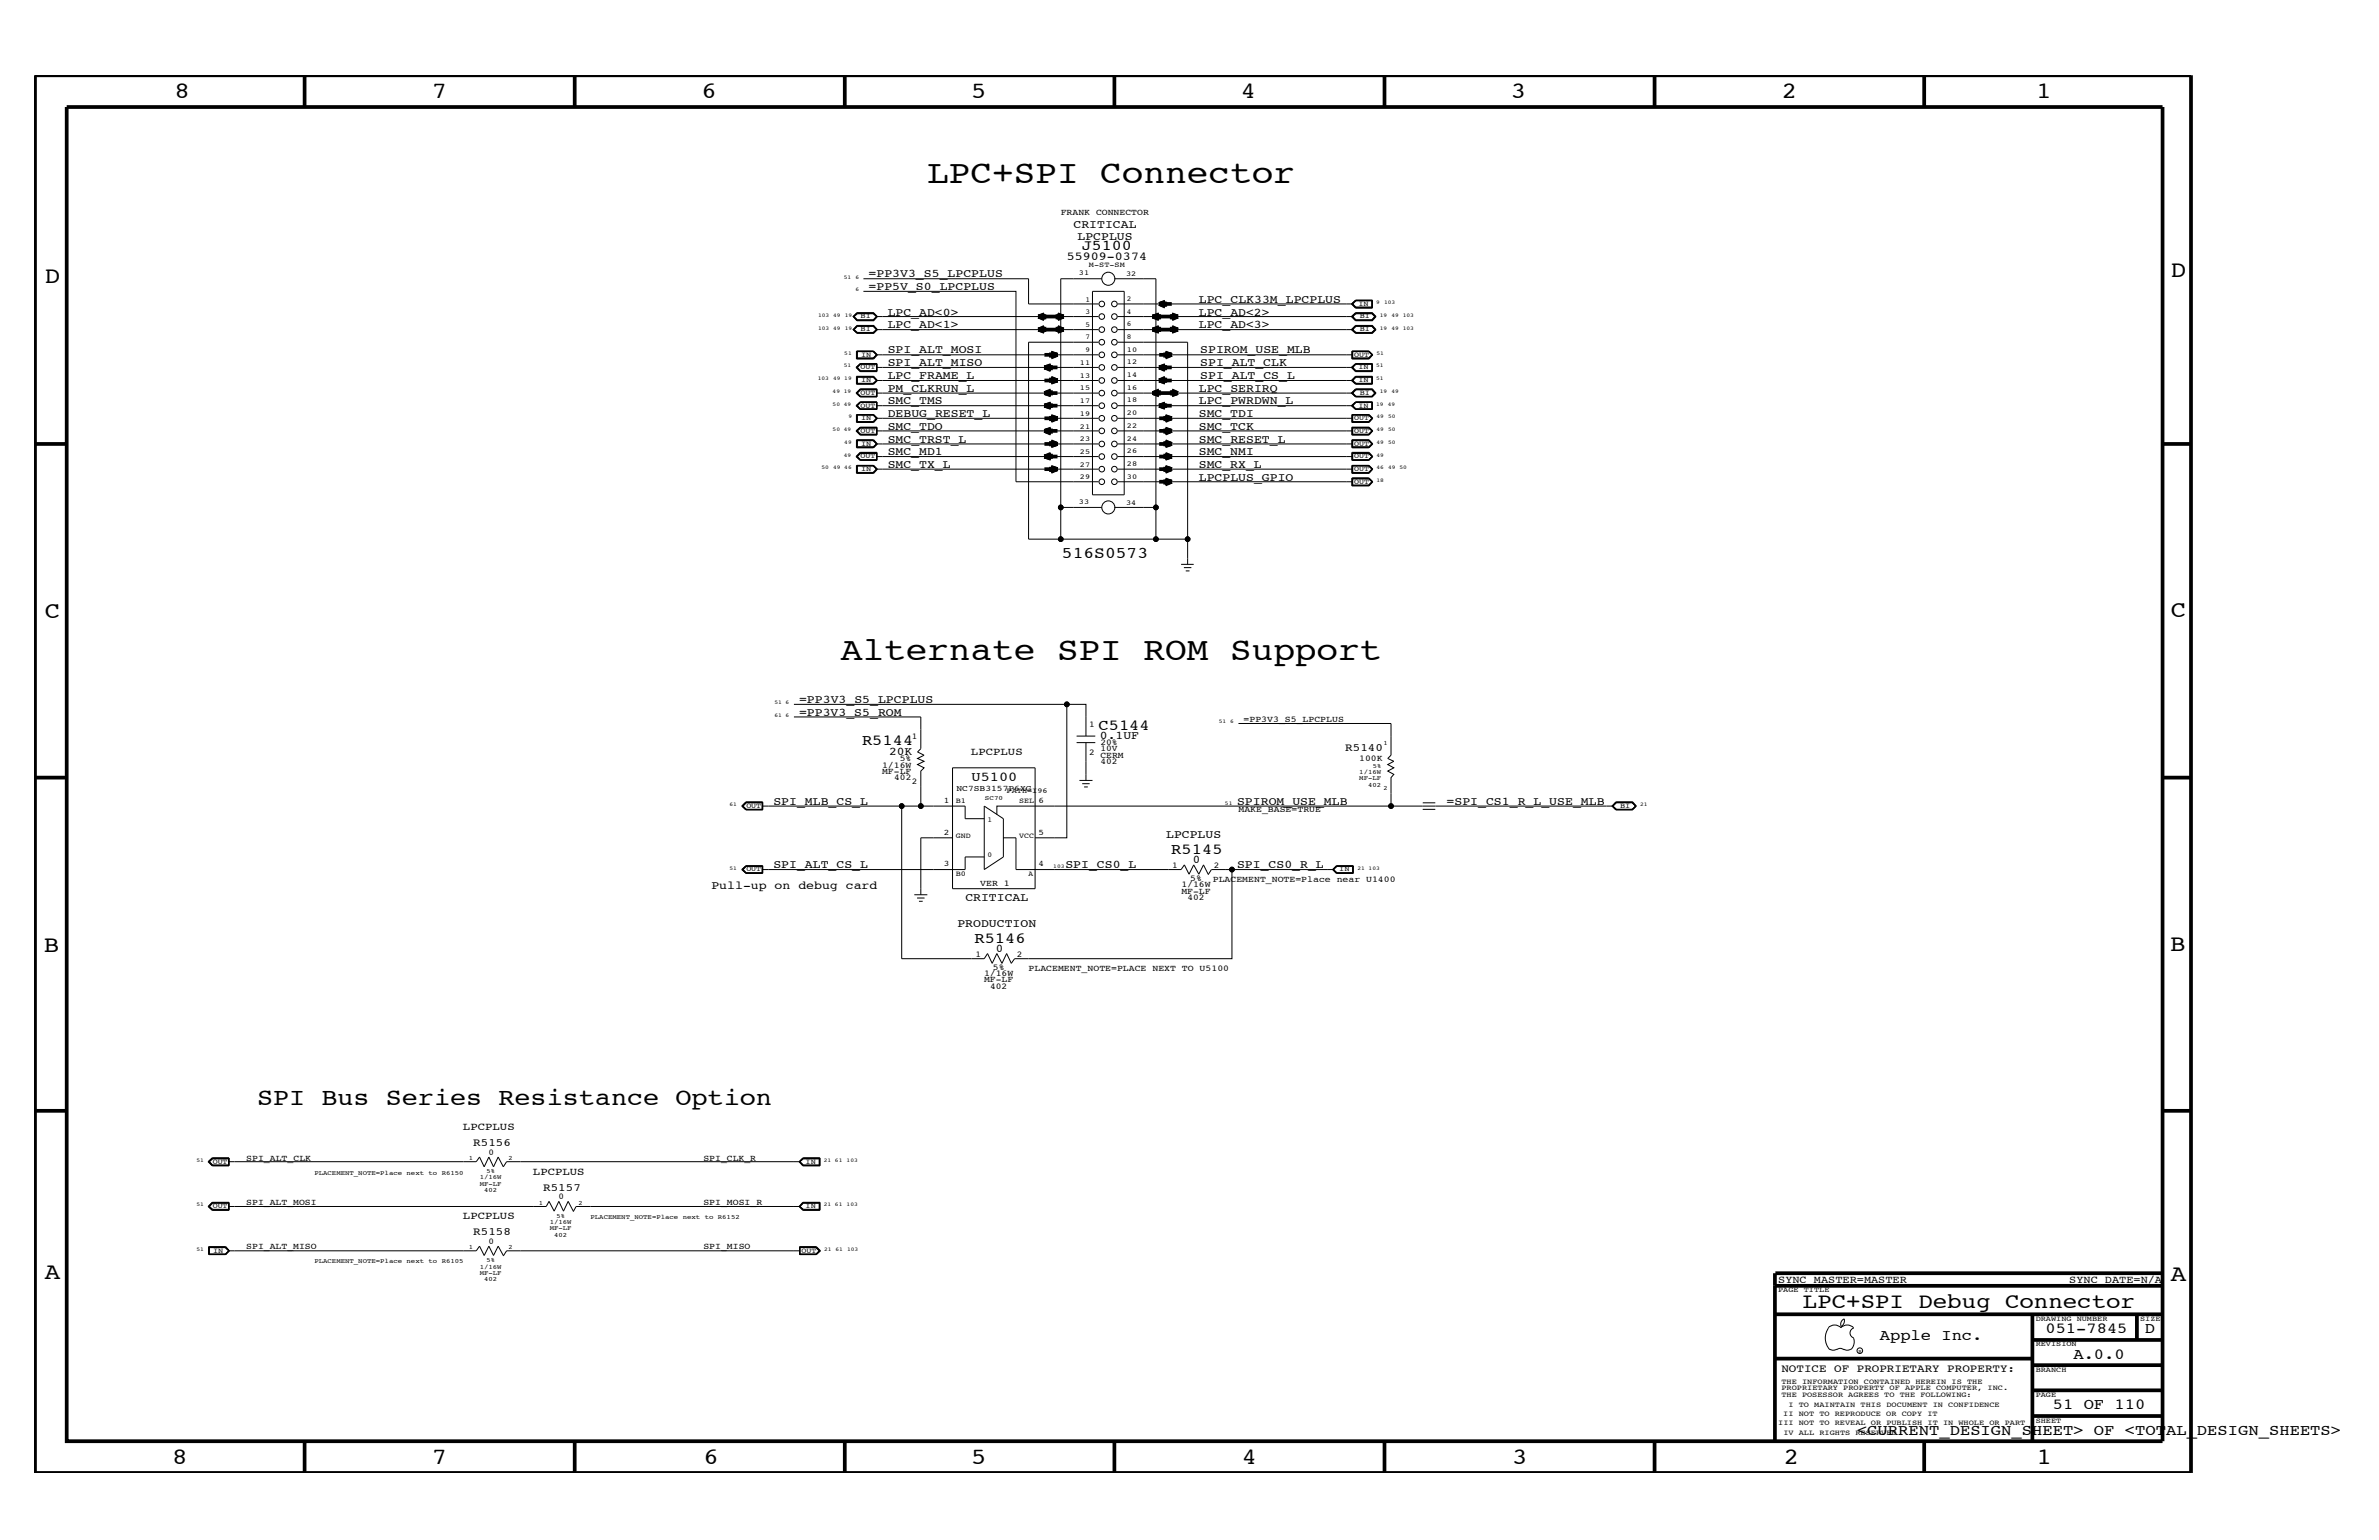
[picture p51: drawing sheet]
<svg xmlns="http://www.w3.org/2000/svg" width="432mm" height="279mm" viewBox="0 0 432 279" stroke-linecap="round" stroke-linejoin="round" font-family="sans-serif">
<defs><g id="words">
<g font-size="5.9">
<text x="168.3" y="33.2">LPC+SPI Connector</text>
<text x="152.6" y="119.7">Alternate SPI ROM Support</text>
</g>
<text font-size="4.4" x="46.7" y="200.4">SPI Bus Series Resistance Option</text>
<g font-size="4.2">
<text x="31.7" y="17.8">8</text>
<text x="78.4" y="17.8">7</text>
<text x="127.3" y="17.8">6</text>
<text x="176.3" y="17.8">5</text>
<text x="225.2" y="17.8">4</text>
<text x="274.2" y="17.8">3</text>
<text x="323.4" y="17.8">2</text>
<text x="369.6" y="17.8">1</text>
<text x="8.1" y="51.3">D</text>
<text x="394" y="50.3">D</text>
<text x="8.1" y="112.1">C</text>
<text x="394" y="111.9">C</text>
<text x="8" y="172.7">B</text>
<text x="393.9" y="172.5">B</text>
<text x="8.1" y="232">A</text>
<text x="394" y="232.4">A</text>
<text x="31.2" y="265.6">8</text>
<text x="78.4" y="265.6">7</text>
<text x="127.7" y="265.6">6</text>
<text x="176.3" y="265.6">5</text>
<text x="225.4" y="265.6">4</text>
<text x="274.5" y="265.6">3</text>
<text x="323.8" y="265.6">2</text>
<text x="369.7" y="265.6">1</text>
</g>
<text font-size="3.9" x="327.2" y="237.3">LPC+SPI Debug Connector</text>
<text font-size="3" x="192.7" y="101.3">516S0573</text>
<g font-size="2.8">
<text x="156.5" y="135.2">R5144</text>
<text x="199.4" y="132.4">C5144</text>
<text x="212.6" y="154.9">R5145</text>
<text x="176.9" y="171.1">R5146</text>
<text x="341.2" y="243.1">Apple Inc.</text>
<text x="371.3" y="241.9">051-7845</text>
<text x="389.3" y="241.9">D</text>
<text x="376.3" y="246.5">A.0.0</text>
<text x="372.6" y="255.7">51 OF 110</text>
<text x="337.1" y="260.4">&lt;CURRENT_DESIGN_SHEET&gt; OF &lt;TOTAL_DESIGN_SHEETS&gt;</text>
</g>
<text font-size="2.7" x="196.4" y="45.3">J5100</text>
<text font-size="2.5" x="176.4" y="141.8">U5100</text>
<text font-size="2.2" x="193.6" y="47.1">55909-0374</text>
<g font-size="2.1">
<text x="194.9" y="41.3">CRITICAL</text>
<text x="195.6" y="43.6">LPCPLUS</text>
<text x="157.6" y="52.6">=PP5V_S0_LPCPLUS</text>
<text x="157.6" y="50.3">=PP3V3_S5_LPCPLUS</text>
<text x="161.1" y="59.5">LPC_AD&lt;1&gt;</text>
<text x="161.1" y="57.3">LPC_AD&lt;0&gt;</text>
<text x="217.6" y="54.9">LPC_CLK33M_LPCPLUS</text>
<text x="217.6" y="57.3">LPC_AD&lt;2&gt;</text>
<text x="217.6" y="59.5">LPC_AD&lt;3&gt;</text>
<text x="161.1" y="64.1">SPI_ALT_MOSI</text>
<text x="217.8" y="64.1">SPIROM_USE_MLB</text>
<text x="161.1" y="71.1">PM_CLKRUN_L</text>
<text x="161.1" y="68.8">LPC_FRAME_L</text>
<text x="161.1" y="66.5">SPI_ALT_MISO</text>
<text x="217.6" y="71.1">LPC_SERIRQ</text>
<text x="217.8" y="66.5">SPI_ALT_CLK</text>
<text x="217.8" y="68.8">SPI_ALT_CS_L</text>
<text x="161.1" y="75.7">DEBUG_RESET_L</text>
<text x="161.1" y="73.3">SMC_TMS</text>
<text x="217.6" y="73.3">LPC_PWRDWN_L</text>
<text x="217.6" y="75.7">SMC_TDI</text>
<text x="161.1" y="82.6">SMC_MD1</text>
<text x="161.1" y="80.3">SMC_TRST_L</text>
<text x="161.1" y="78">SMC_TDO</text>
<text x="217.6" y="78">SMC_TCK</text>
<text x="217.6" y="82.6">SMC_NMI</text>
<text x="217.6" y="80.3">SMC_RESET_L</text>
<text x="161.1" y="84.9">SMC_TX_L</text>
<text x="217.6" y="87.2">LPCPLUS_GPIO</text>
<text x="217.6" y="84.9">SMC_RX_L</text>
<text x="145" y="129.8">=PP3V3_S5_ROM</text>
<text x="145" y="127.5">=PP3V3_S5_LPCPLUS</text>
<text x="161.4" y="136.9">20K</text>
<text x="199.6" y="134.1">0.1UF</text>
<text x="140.4" y="146">SPI_MLB_CS_L</text>
<text x="224.5" y="146">SPIROM_USE_MLB</text>
<text x="262.6" y="146">=SPI_CS1_R_L_USE_MLB</text>
<text x="211.7" y="152">LPCPLUS</text>
<text x="129.1" y="161.2">Pull-up on debug card</text>
<text x="140.4" y="157.5">SPI_ALT_CS_L</text>
<text x="193.4" y="157.5">SPI_CS0_L</text>
<text x="216.5" y="156.5">0</text>
<text x="224.5" y="157.5">SPI_CS0_R_L</text>
<text x="175.2" y="163.5">CRITICAL</text>
<text x="173.8" y="168.2">PRODUCTION</text>
<text x="180.8" y="172.7">0</text>
</g>
<g font-size="2">
<text x="244.2" y="136.3">R5140</text>
<text x="85.9" y="207.9">R5156</text>
<text x="98.6" y="216">R5157</text>
<text x="85.9" y="224.1">R5158</text>
<text x="323.3" y="248.9">NOTICE OF PROPRIETARY PROPERTY:</text>
</g>
<g font-size="1.9">
<text x="176.2" y="137">LPCPLUS</text>
<text x="84" y="205">LPCPLUS</text>
<text x="96.7" y="213.1">LPCPLUS</text>
<text x="84" y="221.2">LPCPLUS</text>
<text x="322.7" y="232.7">SYNC_MASTER=MASTER</text>
<text x="375.6" y="232.7">SYNC_DATE=N/A</text>
</g>
<g font-size="1.6">
<text x="192.5" y="39.1">FRANK CONNECTOR</text>
<text x="197.7" y="131.9">1</text>
<text x="225.7" y="131">=PP3V3_S5_LPCPLUS</text>
<text x="165.5" y="134.1">1</text>
<text x="197.7" y="137">2</text>
<text x="199.7" y="137.4">CERM</text>
<text x="199.7" y="136.3">10V</text>
<text x="199.7" y="135.2">20%</text>
<text x="160.1" y="140.5">MF-LF</text>
<text x="160.1" y="139.3">1/16W</text>
<text x="162.3" y="141.6">402</text>
<text x="163.3" y="138.1">5%</text>
<text x="165.5" y="142.2">2</text>
<text x="199.7" y="138.6">402</text>
<text x="246.7" y="138">100K</text>
<text x="224.8" y="147.3">MAKE_BASE=TRUE</text>
<text x="177.9" y="160.7">VER 1</text>
<text x="212.8" y="157.4">1</text>
<text x="214.4" y="161">1/16W</text>
<text x="216" y="159.8">5%</text>
<text x="220.1" y="160">PLACEMENT_NOTE=Place near U1400</text>
<text x="220.3" y="157.4">2</text>
<text x="214.4" y="162.2">MF-LF</text>
<text x="215.5" y="163.3">402</text>
<text x="177" y="173.6">1</text>
<text x="184.6" y="173.6">2</text>
<text x="178.6" y="178.3">MF-LF</text>
<text x="178.6" y="177.2">1/16W</text>
<text x="179.7" y="179.4">402</text>
<text x="180.2" y="176">5%</text>
<text x="186.7" y="176.2">PLACEMENT_NOTE=PLACE NEXT TO U5100</text>
<text x="88.6" y="209.5">0</text>
<text x="44.7" y="210.6">SPI_ALT_CLK</text>
<text x="127.7" y="210.6">SPI_CLK_R</text>
<text x="44.7" y="218.6">SPI_ALT_MOSI</text>
<text x="101.3" y="217.6">0</text>
<text x="127.7" y="218.6">SPI_MOSI_R</text>
<text x="44.7" y="226.7">SPI_ALT_MISO</text>
<text x="88.6" y="225.7">0</text>
<text x="127.7" y="226.7">SPI_MISO</text>
</g>
<g font-size="1.5">
<text x="173.6" y="143.5">NC7SB3157P6XG</text>
<text x="171.3" y="145.7">1</text>
<text x="188.5" y="145.7">6</text>
<text x="171.3" y="151.4">2</text>
<text x="188.5" y="151.4">5</text>
<text x="171.3" y="157.2">3</text>
<text x="188.5" y="157.2">4</text>
</g>
<g font-size="1.4">
<text x="195.8" y="50">31</text>
<text x="197.7" y="48.4">M-ST-SM</text>
<text x="204.4" y="50.1">32</text>
<text x="156.2" y="57.8">BI</text>
<text x="197" y="59.3">5</text>
<text x="197" y="57">3</text>
<text x="197" y="54.7">1</text>
<text x="204.6" y="59.2">6</text>
<text x="204.6" y="56.9">4</text>
<text x="204.6" y="54.6">2</text>
<text x="246.5" y="55.5">IN</text>
<text x="246.8" y="57.8">BI</text>
<text x="156.2" y="60.1">BI</text>
<text x="156.3" y="64.7">IN</text>
<text x="197" y="64">9</text>
<text x="197" y="61.6">7</text>
<text x="204.6" y="61.5">8</text>
<text x="204.6" y="63.8">10</text>
<text x="245.8" y="64.7">OUT</text>
<text x="246.8" y="60.1">BI</text>
<text x="156.2" y="71.7">OUT</text>
<text x="156.2" y="67">OUT</text>
<text x="156.3" y="69.4">IN</text>
<text x="196" y="70.8">15</text>
<text x="196" y="68.5">13</text>
<text x="196" y="66.2">11</text>
<text x="204.6" y="70.7">16</text>
<text x="204.6" y="68.4">14</text>
<text x="204.6" y="66.1">12</text>
<text x="246.5" y="69.4">IN</text>
<text x="246.5" y="67">IN</text>
<text x="246.8" y="71.7">BI</text>
<text x="156.2" y="73.9">OUT</text>
<text x="156.3" y="76.2">IN</text>
<text x="196" y="77.8">21</text>
<text x="196" y="75.5">19</text>
<text x="196" y="73.2">17</text>
<text x="204.6" y="77.7">22</text>
<text x="204.6" y="75.3">20</text>
<text x="204.6" y="73">18</text>
<text x="245.8" y="76.2">OUT</text>
<text x="246.5" y="73.9">IN</text>
<text x="156.2" y="83.2">OUT</text>
<text x="156.2" y="78.6">OUT</text>
<text x="156.3" y="80.9">IN</text>
<text x="196" y="82.3">25</text>
<text x="196" y="80">23</text>
<text x="204.6" y="82.2">26</text>
<text x="204.6" y="80">24</text>
<text x="245.8" y="83.2">OUT</text>
<text x="245.8" y="80.9">OUT</text>
<text x="245.8" y="78.6">OUT</text>
<text x="156.3" y="85.5">IN</text>
<text x="196" y="87">29</text>
<text x="196" y="84.7">27</text>
<text x="204.6" y="86.9">30</text>
<text x="204.6" y="84.5">28</text>
<text x="245.8" y="87.7">OUT</text>
<text x="245.8" y="85.5">OUT</text>
<text x="195.8" y="91.5">33</text>
<text x="204.4" y="91.6">34</text>
<text x="182.7" y="144">PATH=I96</text>
<text x="135.5" y="146.6">OUT</text>
<text x="173.5" y="145.7">B1</text>
<text x="179.2" y="149.1">1</text>
<text x="185" y="145.7">SEL</text>
<text x="294" y="146.6">BI</text>
<text x="173.5" y="152">GND</text>
<text x="179.2" y="155.5">0</text>
<text x="185" y="152">VCC</text>
<text x="135.5" y="158.1">OUT</text>
<text x="173.5" y="158.9">B0</text>
<text x="186.7" y="158.9">A</text>
<text x="243.1" y="158.1">IN</text>
<text x="38.6" y="211.1">OUT</text>
<text x="146.2" y="211.1">IN</text>
<text x="38.6" y="219.2">OUT</text>
<text x="146.2" y="219.2">IN</text>
<text x="38.7" y="227.3">IN</text>
<text x="145.5" y="227.3">OUT</text>
<text x="322.7" y="234.4">PAGE TITLE</text>
<text x="369.5" y="239.6">DRAWING NUMBER</text>
<text x="388.5" y="239.6">SIZE</text>
<text x="369.5" y="244.2">REVISION</text>
<text x="323.3" y="251.1">THE INFORMATION CONTAINED HEREIN IS THE</text>
<text x="369.5" y="248.9">BRANCH</text>
<text x="323.3" y="253.4">THE POSESSOR AGREES TO THE FOLLOWING:</text>
<text x="323.3" y="252.3">PROPRIETARY PROPERTY OF APPLE COMPUTER, INC.</text>
<text x="323.7" y="256.9">II NOT TO REPRODUCE OR COPY IT</text>
<text x="324.6" y="255.2">I TO MAINTAIN THIS DOCUMENT IN CONFIDENCE</text>
<text x="369.5" y="253.4">PAGE</text>
<text x="322.7" y="258.6">III NOT TO REVEAL OR PUBLISH IT IN WHOLE OR PART</text>
<text x="323.7" y="260.4">IV ALL RIGHTS RESERVED</text>
<text x="369.5" y="258.1">SHEET</text>
</g>
<g font-size="1.2">
<text x="251.1" y="135.2">1</text>
<text x="246.7" y="141.6">MF-LF</text>
<text x="246.7" y="140.5">1/16W</text>
<text x="248.3" y="142.8">402</text>
<text x="249.2" y="139.3">5%</text>
<text x="251.1" y="143.4">2</text>
<text x="178.8" y="145.1">SC70</text>
<text x="57.1" y="213.1">PLACEMENT_NOTE=Place next to R6150</text>
<text x="85.1" y="210.4">1</text>
<text x="87.1" y="215.2">MF-LF</text>
<text x="87.1" y="214">1/16W</text>
<text x="88.3" y="212.9">5%</text>
<text x="92.3" y="210.4">2</text>
<text x="87.9" y="216.4">402</text>
<text x="97.8" y="218.6">1</text>
<text x="101" y="220.9">5%</text>
<text x="105" y="218.6">2</text>
<text x="107.2" y="221.2">PLACEMENT_NOTE=Place next to R6152</text>
<text x="85.1" y="226.6">1</text>
<text x="92.3" y="226.6">2</text>
<text x="99.8" y="223.2">MF-LF</text>
<text x="99.8" y="222.1">1/16W</text>
<text x="100.6" y="224.4">402</text>
<text x="57.1" y="229.2">PLACEMENT_NOTE=Place next to R6105</text>
<text x="87.1" y="230.2">1/16W</text>
<text x="87.1" y="231.3">MF-LF</text>
<text x="87.9" y="232.4">402</text>
<text x="88.3" y="229">5%</text>
</g>
<g font-size="1">
<text x="153.2" y="50.6">51</text>
<text x="155.3" y="52.9">6</text>
<text x="155.3" y="50.6">6</text>
<text x="148.5" y="57.4">103 49</text>
<text x="148.5" y="59.8">103 49</text>
<text x="153.3" y="57.4">19</text>
<text x="153.3" y="59.8">19</text>
<text x="249.8" y="55.1">9</text>
<text x="250.4" y="57.4">19</text>
<text x="250.4" y="59.8">19</text>
<text x="251.2" y="55.1">103</text>
<text x="252.6" y="57.4">49 103</text>
<text x="252.6" y="59.8">49 103</text>
<text x="153.2" y="64.4">51</text>
<text x="249.9" y="64.4">51</text>
<text x="148.4" y="69">103</text>
<text x="151.1" y="71.3">49 19</text>
<text x="151.2" y="69">49 19</text>
<text x="153.2" y="66.7">51</text>
<text x="249.8" y="66.7">51</text>
<text x="249.8" y="69">51</text>
<text x="250.4" y="71.3">19</text>
<text x="252.6" y="71.3">49</text>
<text x="151.1" y="73.6">50 49</text>
<text x="154" y="75.9">9</text>
<text x="249.8" y="73.6">19</text>
<text x="249.9" y="75.9">49</text>
<text x="251.9" y="73.6">49</text>
<text x="252" y="75.9">50</text>
<text x="151.1" y="78.2">50 49</text>
<text x="153.2" y="82.8">49</text>
<text x="153.2" y="80.5">49</text>
<text x="249.9" y="78.2">49</text>
<text x="249.9" y="80.5">49</text>
<text x="249.9" y="82.8">49</text>
<text x="252" y="78.2">50</text>
<text x="252" y="80.5">50</text>
<text x="149.1" y="85.1">50</text>
<text x="151.2" y="85.1">49 46</text>
<text x="249.9" y="85.1">46</text>
<text x="249.9" y="87.4">18</text>
<text x="252" y="85.1">49 50</text>
<text x="140.5" y="130.1">61 6</text>
<text x="140.5" y="127.8">51 6</text>
<text x="221.2" y="131.3">51 6</text>
<text x="132.4" y="146.2">61</text>
<text x="222.3" y="146">51</text>
<text x="297.7" y="146.2">21</text>
<text x="132.4" y="157.8">51</text>
<text x="191.2" y="157.5">103</text>
<text x="246.4" y="157.8">21 103</text>
<text x="35.6" y="210.8">51</text>
<text x="149.5" y="210.8">21 61</text>
<text x="153.7" y="210.8">103</text>
<text x="35.6" y="218.9">51</text>
<text x="149.5" y="218.9">21 61</text>
<text x="153.7" y="218.9">103</text>
<text x="35.6" y="226.9">51</text>
<text x="149.6" y="226.9">21 61</text>
<text x="153.8" y="226.9">103</text>
</g>
<text font-size=".9" x="337.3" y="245.4">R</text>
</g></defs>
<g fill="none" stroke="#000" stroke-width=".18">
<path d="M154.9 59.8l.7-.7h2.9l.6 .7-.6 .6h-2.9zM154.9 57.4l.7-.6h2.9l.6 .6-.6 .7h-2.9zM155.5 59.1h3l.7 .7-.7 .6h-3l-.6-.6zM155.5 59h3.1l.7 .8-.7 .7h-3.1l-.6-.7zM155.5 56.8h3l.7 .6-.7 .7h-3l-.6-.7zM155.5 56.8h3.1l.7 .6-.7 .8h-3.1l-.6-.8zM156.7 52.9h27.7v34.5h15M156.7 50.6h30v4.5h12.7M159.1 59.8l-.6 .5h-2.9l-.6-.5 .6-.6h2.9l.6 .6h40.3M159.1 57.4l-.6 .6h-2.9l-.6-.6 .6-.5h2.9l.6 .5h40.3M198.3 52.9h5.7v36.9h-5.7zM200 50.6h-7.5v41.5"/>
<path d="M202.3 50.6h7.5v41.5M202.9 59.8h42.6M202.9 55.1h42.6M202.9 57.4h42.6M245.3 59.8l.7-.8h3.1l.7 .8-.7 .7h-3.1zM245.3 57.4l.7-.6h3.1l.7 .6-.7 .8h-3.1zM245.3 55.1l.7-.6h3.1v1.4h-3.1zM245.5 57.4l.6-.5h2.9l.5 .5-.5 .6h-2.9zM246 59.1h3l.6 .7-.6 .6h-3M246 59.1h3l.7 .7-.7 .6h-3M246 59.1l-.6 .7 .6 .6M246 56.8h3l.6 .6-.6 .7h-3l-.6-.7z"/>
<path d="M246 56.8h3l.7 .6-.7 .7h-3M246 56.8l-.6 .6 .6 .7M246 54.6h3v1.1h-3l-.6-.6zM246 54.5l-.6 .6 .6 .7h3.1M246.1 59.2h2.9l.5 .6-.5 .5h-2.9l-.6-.5zM246.1 54.6l-.6 .5 .6 .6M155.4 66.7l.7-.7h3.1v1.4h-3.1zM155.4 78.2l.7-.7h3.1v1.4h-3.1zM155.4 63.7h3.2l.7 .7-.7 .7h-3.2zM155.4 68.3h3.2l.7 .7-.7 .7h-3.2zM155.4 75.2h3.2l.7 .7-.7 .8h-3.2zM155.4 79.8h3.2l.7 .7-.7 .7h-3.2z"/>
<path d="M155.5 63.7v1.4h3l.7-.7-.7-.7M155.5 75.2v1.4h3M155.5 73.6l.6-.6h3v1.2h-3zM155.5 75.3h3l.6 .6M155.5 63.8h3l.6 .6M155.6 63.8v1.2M155.6 68.4h2.9l.6 .6-.6 .5h-2.9zM155.6 75.3v1.2h2.9l.6-.6M155.6 80h2.9l.6 .5-.6 .6h-2.9zM156.1 70.6h3.1v1.4h-3.1l-.7-.7zM156.1 72.9h3.1v1.4h-3.1M156.1 67.3l-.6-.6 .6-.6h3v1.2"/>
<path d="M156.1 70.6l-.6 .7 .6 .6h3v-1.3M156.1 78.9h3.1M156.1 77.6h3.1M156.1 77.6l-.7 .6 .7 .7M156.1 77.6l-.6 .6 .6 .7M156.1 72.9l-.7 .7 .7 .7M156.1 70.6h3.1M156.1 70.6l-.7 .7 .7 .7M156.1 67.3h3.1M156.1 66l-.7 .7 .7 .6M156.2 73l-.6 .6 .6 .6M156.2 66.1l-.6 .6 .6 .6h2.9"/>
<path d="M158.5 68.4h-3v1.2h3M158.5 79.9h-3v1.3M158.5 79.9l.7 .6-.7 .7M158.5 79.9l.6 .6M158.5 75.2l.7 .7-.7 .7M158.5 68.4l.7 .6-.7 .6M158.5 68.4l.6 .6M159.1 77.7h-2.9l-.6 .5 .6 .6h2.9M159.1 70.7h-2.9l-.6 .6 .6 .6M159.1 77.6v1.3M159.1 78.2h40.3M159.1 75.9l-.6 .7"/>
<path d="M159.1 75.9h40.3M159.1 73.6h40.3M159.1 71.3h40.3M159.1 66.7h40.3M159.1 69l-.6 .6M159.1 69h40.3M159.1 64.4l-.6 .6h-3M159.1 64.4h40.3M199.4 62.1h-12.7v35.7h5.8v-5.7M202.9 78.2h42.6M202.9 75.9h42.6M202.9 73.6h42.6"/>
<path d="M202.9 71.3h42.6M202.9 66.7h42.6M202.9 69h42.6M202.9 64.4h42.6M202.9 62.1h12.7v35.7M245.3 71.3l.7-.7h3.1l.7 .7-.7 .7h-3.1zM245.3 66.7l.7-.7h3.1v1.4h-3.1zM245.3 69l.7-.7h3.1v1.4h-3.1zM245.4 77.5h3.1l.7 .7-.7 .7h-3.1zM245.4 79.8h3.1l.7 .7-.7 .7h-3.1zM245.4 75.2h3.1l.7 .7-.7 .8h-3.1zM245.4 63.7h3.1l.7 .7-.7 .7h-3.1z"/>
<path d="M245.4 77.6h3l.7 .6-.7 .7h-3zM245.4 75.2v1.4h3l.7-.7M245.4 75.3h3M245.4 73.6l.6-.6h3v1.2h-3zM245.4 65h3M245.4 63.7v1.4h3l.7-.7M245.4 63.8h3M245.5 71.3l.6-.6h2.9l.5 .6-.5 .6h-2.9zM245.5 63.8v1.2M245.5 75.3v1.2h2.9l.6-.6-.6-.6M245.5 77.7h2.9l.6 .5-.6 .6h-2.9zM245.5 80h2.9l.6 .5-.6 .6h-2.9z"/>
<path d="M246 70.6h3l.6 .7-.6 .6h-3l-.6-.6zM246 70.6h3l.7 .7-.7 .7h-3M246 70.6l-.6 .7 .6 .7M246 72.9h3.1v1.4h-3.1M246 67.3h3.1M246 67.3l-.6-.6 .6-.6h3v1.2M246 69.6h3.1M246 68.4h3.1M246 72.9l-.7 .7 .7 .7M246 72.9l-.6 .7 .6 .7M246 68.4l-.6 .6 .6 .6M246 66l-.6 .7 .6 .6"/>
<path d="M246.1 73l-.6 .6 .6 .6M246.1 66.1l-.6 .6 .6 .6h2.9M248.4 75.2l.7 .7M248.4 75.3l.7 .6M248.4 63.7l.7 .7M248.4 63.8l.7 .6M248.4 63.8l.6 .6-.6 .6M249 68.4h-2.9l-.6 .6 .6 .5h2.9M249 68.4v1.2M249.1 64.4l-.7 .6M155.4 84.4h3.2l.7 .7-.7 .8h-3.2zM155.5 84.4v1.4h3"/>
<path d="M155.5 84.5h3l.6 .6M155.6 84.5v1.2h2.9l.6-.6M156.1 82.1h3.1v1.4h-3.1l-.7-.7zM156.1 82.2h3v1.2h-3l-.6-.6zM156.2 82.2l-.6 .6 .6 .6M158.5 84.4l.7 .7-.7 .7M159.1 85.1l-.6 .7M159.1 85.1h40.3M159.1 82.8h40.3M159.1 80.5l-.6 .6h-3M159.1 80.5h40.3M159.2 82.2h-3.1l-.7 .6 .7 .7"/>
<path d="M192.5 92.1h7.5M202.3 92.1h7.5M202.9 85.1h42.6M202.9 82.8h42.6M202.9 80.5h42.6M202.9 87.4h42.6M209.8 92.1v5.7h-17.3M209.8 97.8h5.8v4.6M245.4 84.4h3.1l.7 .7-.7 .8h-3.1zM245.4 82.1h3.1l.7 .7-.7 .7h-3.1zM245.4 86.7h3.1l.7 .7-.7 .8h-3.1zM245.4 84.4v1.4h3l.7-.7"/>
<path d="M245.4 84.5h3M245.4 83.4h3M245.4 82.2h3M245.4 86.7v1.4h3l.7-.7M245.4 86.8h3l.7 .6M245.5 82.2v1.2M245.5 84.5v1.2h2.9l.6-.6-.6-.6M245.5 86.9h2.9l.6 .5-.6 .6h-2.9zM248.4 86.7l.7 .7M248.4 84.4l.7 .7M248.4 84.5l.7 .6M248.4 82.2l.7 .6"/>
<path d="M248.4 82.2l.6 .6-.6 .6M249.1 82.8l-.7-.6h-3v1.3M249.1 80.5l-.7-.6h-3v1.3M249.1 80.5l-.7 .6h-3M249.1 82.8l-.7 .7M249.1 82.8l-.7 .6M249.1 80.5l-.7 .7M214.4 102.4h2.3M214.9 103h1.3M215.2 103.6h.7M144.1 130.1h23v5.7l-.6 .6 1.2 .6-1.2 .6 1.2 .5-1.2 .6 1.2 .6-.6 .6v6.3h8.1v2.3h3.4M144.1 127.8h49.5v24.2h-5.7"/>
<path d="M172.9 139.3h15v21.9h-15zM193.6 127.8h3.5v5.7M195.4 134.7h3.4M195.4 133.5h3.4M197.1 134.7v6.9M224.8 131.3h27.7v5.7l-.6 .6 1.1 .5-1.1 .6 1.1 .6-1.1 .6 1.1 .6-.5 .6v5.1h40.3M134.6 146.2l.8-.7h3v1.4h-3zM134.8 157.8l.6-.6h2.9v1.2h-2.9zM135.4 157.1h3v1.3h-3M135.4 145.6l-.6 .6 .6 .6h2.9v-1.2M135.4 157.1l-.8 .7 .8 .6M135.4 157.1l-.7 .7 .7 .6"/>
<path d="M135.4 145.6h3M135.4 145.6l-.7 .6 .7 .7M135.5 157.2l-.6 .6 .6 .6M138.3 145.7h-2.8l-.6 .5 .6 .6M138.3 146.2h28.8M163.7 146.2v27.7h14.9l.6-.9 .9 1.8 .8-1.8 1 1.8 .8-1.8 .9 1.8 .6-.9h39.4v-16.1h18.5M172.9 152h-5.8v10.3M178.6 155.5h-3.4v2.3h-36.9M178.6 146.2l3.5 2.3v7l-3.5 2.3zM182.1 152h2.3v5.8h30l.6-.9 .8 1.7 .9-1.7 .9 1.7 .8-1.7 .9 1.7M195.9 141.6h2.4M196.4 142.2h1.4"/>
<path d="M196.8 142.8h.6M223.6 157.8h-3.7l-.6 .9M242.6 157.1h3v1.3h-3l-.7-.6zM242.7 157.2l-.6 .6 .6 .6M242.7 157.2h2.8v1.2h-2.8M242.7 157.2l-.7 .6 .7 .6M252.5 146.2h-71.6v1.6M258.2 146.8h2.3M258.2 145.7h2.3M293.3 145.5h3l.7 .7-.7 .7h-3l-.7-.7zM293.4 145.7h2.8l.6 .5-.6 .6h-2.8l-.6-.6zM296.9 146.2l-.7-.6h-2.8l-.7 .6 .7 .6"/>
<path d="M296.9 146.2l-.7 .6h-2.8M296.9 146.2l-.7-.6h-2.9l-.7 .6 .7 .7M296.9 146.2l-.7 .7h-2.9M165.9 162.3h2.4M166.5 162.9h1.3M166.8 163.5h.7M37.8 210.8l.7-.7h3.1v1.4h-3.1zM38.5 211.4h3.1M38.5 211.4l-.6-.6 .6-.6h3v1.2M38.5 218.1h3.1v1.5h-3.1l-.7-.7zM38.5 210.1l-.7 .7 .7 .6M38.5 218.2l-.6 .7 .6 .6h3v-1.3"/>
<path d="M38.5 218.2h3.1M38.5 218.2l-.7 .7 .7 .7M41.5 210.3h-2.9l-.6 .5 .6 .6h2.9M41.5 218.3h-2.9l-.6 .6 .6 .5h2.9M41.5 210.8h44.9l.6-.9 .9 1.8 .8-1.8 .9 1.8 .8-1.8 1 1.8 .5-.9h53.3M41.5 218.9h57.6l.6-.9 .9 1.7 .8-1.7 .9 1.7 .8-1.7 1 1.7M145.1 218.9l.7-.7h3v1.4M145.1 218.9l.7 .7M145.1 218.9l.7 .6h3M145.2 210.8l.6-.5h2.9v1.1h-2.9zM145.2 218.9h-40.6l-.5 .9M145.7 210.1h3.1v1.4h-3.1l-.7-.7z"/>
<path d="M145.7 218.1h3.1v1.5h-3.1l-.7-.7zM145.8 218.3h2.9v1.1h-2.9l-.6-.5zM145.8 210.1l-.7 .7M148.8 210.1v1.3h-3l-.7-.6M148.8 210.2h-3l-.7 .6M37.8 226.2h3.2l.7 .7-.7 .7h-3.2zM37.9 227.5h3M37.9 226.3h3M38 226.3v1.2M40.9 226.3l.7 .6M40.9 226.3l.6 .6M41.5 226.9h44.9l.6-.8 .9 1.7 .8-1.7 .9 1.7 .8-1.7 1 1.7"/>
<path d="M41.5 226.9l-.6 .6M41.6 226.9l-.6-.6h-3.1v1.3M41.6 226.9l-.7 .6M41.6 226.9l-.6 .7M145.1 226.2h3.1l.7 .7-.7 .7h-3.1zM145.1 226.3h3.1l.6 .6-.6 .7M145.2 226.3h3l.6 .6-.6 .6h-3zM145.2 226.9h-53.3l-.5 1M148.1 226.3l.6 .6-.6 .6M334.7 239.3l.1 .3a1.19 1.19 0 0 1-.6 1.1M334.8 239.3a1.02 1.02 0 0 0-.6 1.3M331.8 240.9a1.61 1.61 0 0 1 2.4 0"/>
<path d="M331.9 241a3.1 3.1 0 0 0 .2 3.9M332.1 244.8l.6 .2 .7-.2M333.4 244.9l.6-.3 .7 .3M334.1 240.9a1.61 1.61 0 0 1 2.3 0M334.6 244.8l.7 .2 .6-.2M336.4 242.8l.2 .6a1.95 1.95 0 0 1-.6 1.4M336.5 240.9a.93 .93 0 0 0-.7 .9 .93 .93 0 0 0 .7 .9"/>
<circle cx="200" cy="55.1" r=".51"/>
<circle cx="200" cy="59.8" r=".51"/>
<circle cx="200" cy="57.4" r=".51"/>
<circle cx="201.2" cy="50.6" r="1.19"/>
<circle cx="202.3" cy="55.1" r=".51"/>
<circle cx="202.3" cy="59.8" r=".51"/>
<circle cx="202.3" cy="57.4" r=".51"/>
<circle cx="200" cy="64.4" r=".51"/>
<circle cx="200" cy="75.9" r=".51"/>
<circle cx="200" cy="78.2" r=".51"/>
<circle cx="200" cy="62.1" r=".51"/>
<circle cx="200" cy="66.7" r=".51"/>
<circle cx="200" cy="71.3" r=".51"/>
<circle cx="200" cy="73.6" r=".51"/>
<circle cx="200" cy="69" r=".51"/>
<circle cx="202.3" cy="64.4" r=".51"/>
<circle cx="202.3" cy="75.9" r=".51"/>
<circle cx="202.3" cy="62.1" r=".51"/>
<circle cx="202.3" cy="78.2" r=".51"/>
<circle cx="202.3" cy="66.7" r=".51"/>
<circle cx="202.3" cy="71.3" r=".51"/>
<circle cx="202.3" cy="73.6" r=".51"/>
<circle cx="202.3" cy="69" r=".51"/>
<circle cx="192.5" cy="97.8" r=".42"/>
<circle cx="192.5" cy="92.1" r=".42"/>
<circle cx="200" cy="85.1" r=".51"/>
<circle cx="200" cy="80.5" r=".51"/>
<circle cx="200" cy="87.4" r=".51"/>
<circle cx="200" cy="82.8" r=".51"/>
<circle cx="201.2" cy="92.1" r="1.19"/>
<circle cx="202.3" cy="85.1" r=".51"/>
<circle cx="202.3" cy="80.5" r=".51"/>
<circle cx="202.3" cy="87.4" r=".51"/>
<circle cx="202.3" cy="82.8" r=".51"/>
<circle cx="209.8" cy="97.8" r=".42"/>
<circle cx="209.8" cy="92.1" r=".42"/>
<circle cx="215.6" cy="97.8" r=".42"/>
<circle cx="193.6" cy="127.8" r=".42"/>
<circle cx="163.7" cy="146.2" r=".42"/>
<circle cx="167.1" cy="146.2" r=".42"/>
<circle cx="223.6" cy="157.8" r=".42"/>
<circle cx="252.5" cy="146.2" r=".42"/>
<circle cx="337.6" cy="245.1" r=".51"/>
</g>
<g fill="none" stroke="#000" stroke-width=".68" stroke-linecap="butt">
<path d="M6.4 13.7h391.3v253.5h-391.3zM12.1 19.4h380.4v242.1h-380.4zM55.3 13.7v5.7M104.3 13.7v5.7M153.3 13.7v5.7M202.3 13.7v5.7M251.3 13.7v5.7M300.3 13.7v5.7M349.3 13.7v5.7M188.5 57.4l1.1 .2M188.5 57.4l1.1-.4v.9zM188.5 59.8l1.1-.5v.9z"/>
<path d="M188.5 57.4h4.5M188.5 57.4l1.1 .3M188.5 57.4l1.1 .4M188.5 59.8l1.1 .1M188.5 59.8h4.5M188.5 59.8l1.1 .2M188.5 59.8l1.1 .3M189.6 57.3l-1.1 .1M189.6 57.1l-1.1 .3M189.6 59.6l-1.1 .2M189.6 59.5l-1.1 .3M191.9 57.3l1.1 .1"/>
<path d="M191.9 57l1.1 .4-1.1 .5zM191.9 59.3l1.1 .5-1.1 .4zM191.9 57.1l1.1 .3M191.9 59.6l1.1 .2M191.9 59.5l1.1 .3M193 57.4l-1.1 .2M193 57.4l-1.1 .3M193 57.4l-1.1 .4M193 59.8l-1.1 .1M193 59.8l-1.1 .2M193 59.8l-1.1 .3M209.2 57.4h4.6"/>
<path d="M209.2 57.4l1.2-.4v.9zM209.2 59.8l1.2-.5v.9zM209.2 57.4l1.2 .2M209.2 57.4l1.2 .3M209.2 57.4l1.2 .4M209.2 59.8h4.6M209.2 59.8l1.2 .1M209.2 59.8l1.2 .2M209.2 59.8l1.2 .3M210.4 55.1h2.3M210.4 55.1l1.1-.4v1zM210.4 55.1l1.1 .1"/>
<path d="M210.4 55.1l1.1 .4M210.4 55.1l1.1 .3M210.4 57.3l-1.2 .1M210.4 57.1l-1.2 .3M210.4 59.6l-1.2 .2M210.4 59.5l-1.2 .3M211.5 54.8l-1.1 .3M211.5 55.1h-1.1M211.5 54.9l-1.1 .2M212.7 57l1.1 .4-1.1 .5zM212.7 59.3l1.1 .5-1.1 .4zM212.7 57.3l1.1 .1"/>
<path d="M212.7 57.1l1.1 .3M212.7 59.6l1.1 .2M212.7 59.5l1.1 .3M213.8 57.4l-1.1 .2M213.8 57.4l-1.1 .3M213.8 57.4l-1.1 .4M213.8 59.8l-1.1 .1M213.8 59.8l-1.1 .2M213.8 59.8l-1.1 .3M189.6 66.7l1.2-.5v1zM189.6 71.3l1.2-.5v.9zM189.6 73.6l1.2-.4v.8z"/>
<path d="M189.6 78.2l1.2-.4v.9zM189.6 75.9h2.3M189.6 71.3h2.3M189.6 73.6h2.3M189.6 71.3l1.2 .1M189.6 71.3l1.2 .4M189.6 71.3l1.2 .2M189.6 78.2h2.3M189.6 78.2l1.2 .1M189.6 78.2l1.2 .4M189.6 78.2l1.2 .2M189.6 73.6l1.2 .1"/>
<path d="M189.6 73.6l1.2 .3M189.6 66.7h2.3M189.6 69h2.3M189.6 64.4h2.3M189.6 66.7l1.2 .1M189.6 66.7l1.2 .3M189.6 66.7l1.2 .2M190.8 64l1.1 .4-1.1 .5zM190.8 68.5l1.1 .5-1.1 .5zM190.8 75.5l1.1 .4-1.1 .5zM190.8 75.6l1.1 .3M190.8 75.8l1.1 .1"/>
<path d="M190.8 75.7l1.1 .2M190.8 71l-1.2 .3M190.8 71.1l-1.2 .2M190.8 77.8l-1.2 .4M190.8 78.1l-1.2 .1M190.8 78l-1.2 .2M190.8 73.3l-1.2 .3M190.8 73.5l-1.2 .1M190.8 64l1.1 .4M190.8 64.3l1.1 .1M190.8 64.1l1.1 .3M190.8 68.6l1.1 .4"/>
<path d="M190.8 68.9l1.1 .1M190.8 68.8l1.1 .2M190.8 66.3l-1.2 .4M190.8 66.6l-1.2 .1M190.8 66.5l-1.2 .2M191.9 75.9l-1.1 .2M191.9 75.9l-1.1 .3M191.9 64.4l-1.1 .1M191.9 64.4l-1.1 .3M191.9 64.4l-1.1 .2M191.9 69l-1.1 .1M191.9 69l-1.1 .4"/>
<path d="M191.9 69l-1.1 .2M209.2 71.3l1.2 .1M209.2 71.3l1.2-.5v.9zM209.2 71.3h4.6M209.2 71.3l1.2 .2M209.2 71.3l1.2 .4M210.4 66.7l1.1-.5v1zM210.4 69l1.1-.5v1zM210.4 73.6l1.1-.4v.8zM210.4 75.9h2.3M210.4 71.1l-1.2 .2M210.4 71l-1.2 .3"/>
<path d="M210.4 73.6h2.3M210.4 73.6l1.1 .1M210.4 73.6l1.1 .3M210.4 78.2h2.3M210.4 66.7h2.3M210.4 66.7l1.1 .1M210.4 66.7l1.1 .3M210.4 66.7l1.1 .2M210.4 69h2.3M210.4 69l1.1 .1M210.4 69l1.1 .4M210.4 69l1.1 .2"/>
<path d="M210.4 64.4h2.3M211.5 64l1.2 .4-1.2 .5zM211.5 75.5l1.2 .4-1.2 .5zM211.5 77.8l1.2 .4-1.2 .5zM211.5 73.3l-1.1 .3M211.5 73.5l-1.1 .1M211.5 66.3l-1.1 .4M211.5 66.6l-1.1 .1M211.5 66.5l-1.1 .2M211.5 68.6l-1.1 .4M211.5 68.9l-1.1 .1M211.5 68.8l-1.1 .2"/>
<path d="M211.5 64l1.2 .4M211.5 64.3l1.2 .1M211.5 64.1l1.2 .3M211.5 77.8l1.2 .4M211.5 78.1l1.2 .1M211.5 78l1.2 .2M211.5 75.6l1.2 .3M211.5 75.8l1.2 .1M211.5 75.7l1.2 .2M212.7 71.1l1.1 .2M212.7 70.8l1.1 .5-1.1 .4zM212.7 71l1.1 .3"/>
<path d="M212.7 64.4l-1.2 .1M212.7 64.4l-1.2 .3M212.7 64.4l-1.2 .2M212.7 78.2l-1.2 .1M212.7 78.2l-1.2 .4M212.7 78.2l-1.2 .2M212.7 75.9l-1.2 .2M212.7 75.9l-1.2 .3M213.8 71.3l-1.1 .1M213.8 71.3l-1.1 .2M213.8 71.3l-1.1 .4M6.4 80.5h5.7"/>
<path d="M189.6 85.1h2.3M189.6 80.5h2.3M189.6 82.8l1.2-.5v1zM189.6 82.8h2.3M189.6 82.8l1.2 .1M189.6 82.8l1.2 .4M189.6 82.8l1.2 .3M190.8 80l1.1 .5-1.1 .5zM190.8 84.7l1.1 .4-1.1 .5zM190.8 80.2l1.1 .3M190.8 80.4l1.1 .1M190.8 80.3l1.1 .2"/>
<path d="M190.8 82.5l-1.2 .3M190.8 82.7l-1.2 .1M190.8 82.6l-1.2 .2M190.8 84.8l1.1 .3M190.8 85l1.1 .1M190.8 84.9l1.1 .2M191.9 80.5l-1.1 .1M191.9 80.5l-1.1 .4M191.9 80.5l-1.1 .2M191.9 85.1l-1.1 .2M191.9 85.1l-1.1 .4M191.9 85.1l-1.1 .3"/>
<path d="M210.4 85.1h2.3M210.4 80.5h2.3M210.4 87.4h2.3M210.4 82.8h2.3M211.5 80l1.2 .5-1.2 .5zM211.5 82.3l1.2 .5-1.2 .5zM211.5 84.7l1.2 .4-1.2 .5zM211.5 87l1.2 .4-1.2 .5zM211.5 84.8l1.2 .3M211.5 85l1.2 .1M211.5 84.9l1.2 .2M211.5 87.1l1.2 .3"/>
<path d="M211.5 87.3l1.2 .1M211.5 87.2l1.2 .2M211.5 82.5l1.2 .3M211.5 82.7l1.2 .1M211.5 82.6l1.2 .2M211.5 80.2l1.2 .3M211.5 80.4l1.2 .1M211.5 80.3l1.2 .2M212.7 85.1l-1.2 .2M212.7 85.1l-1.2 .4M212.7 85.1l-1.2 .3M212.7 87.4l-1.2 .2"/>
<path d="M212.7 87.4l-1.2 .3M212.7 82.8l-1.2 .1M212.7 82.8l-1.2 .4M212.7 82.8l-1.2 .3M212.7 80.5l-1.2 .1M212.7 80.5l-1.2 .4M212.7 80.5l-1.2 .2M392.5 80.5h5.2M6.4 141.1h5.7M392.5 141.1h5.2M6.4 201.5h5.7M392.5 201.5h5.2"/>
<path d="M322.2 231v30.5M322.2 233.3h70.3M322.2 238.4h70.3M322.2 231h70.3M368.9 238.4v23.1M387.9 238.4v4.7M322.2 246.5h46.7M368.9 256.9h23.6M368.9 252.3h23.6M368.9 247.7h23.6M368.9 243.1h23.6M55.3 261.5v5.7"/>
<path d="M104.3 261.5v5.7M153.3 261.5v5.7M202.3 261.7v5.5M251.3 261.5v5.7M300.3 261.5v5.7M349.3 261.5v5.7"/>
</g>
<g fill="#000">
<circle cx="192.5" cy="92.1" r=".42"/>
<circle cx="192.5" cy="97.8" r=".42"/>
<circle cx="209.8" cy="92.1" r=".42"/>
<circle cx="209.8" cy="97.8" r=".42"/>
<circle cx="215.6" cy="97.8" r=".42"/>
<circle cx="193.6" cy="127.8" r=".42"/>
<circle cx="163.7" cy="146.2" r=".42"/>
<circle cx="167.1" cy="146.2" r=".42"/>
<circle cx="223.6" cy="157.8" r=".42"/>
<circle cx="252.5" cy="146.2" r=".42"/>
</g>
<use href="#words"/>
</svg>
